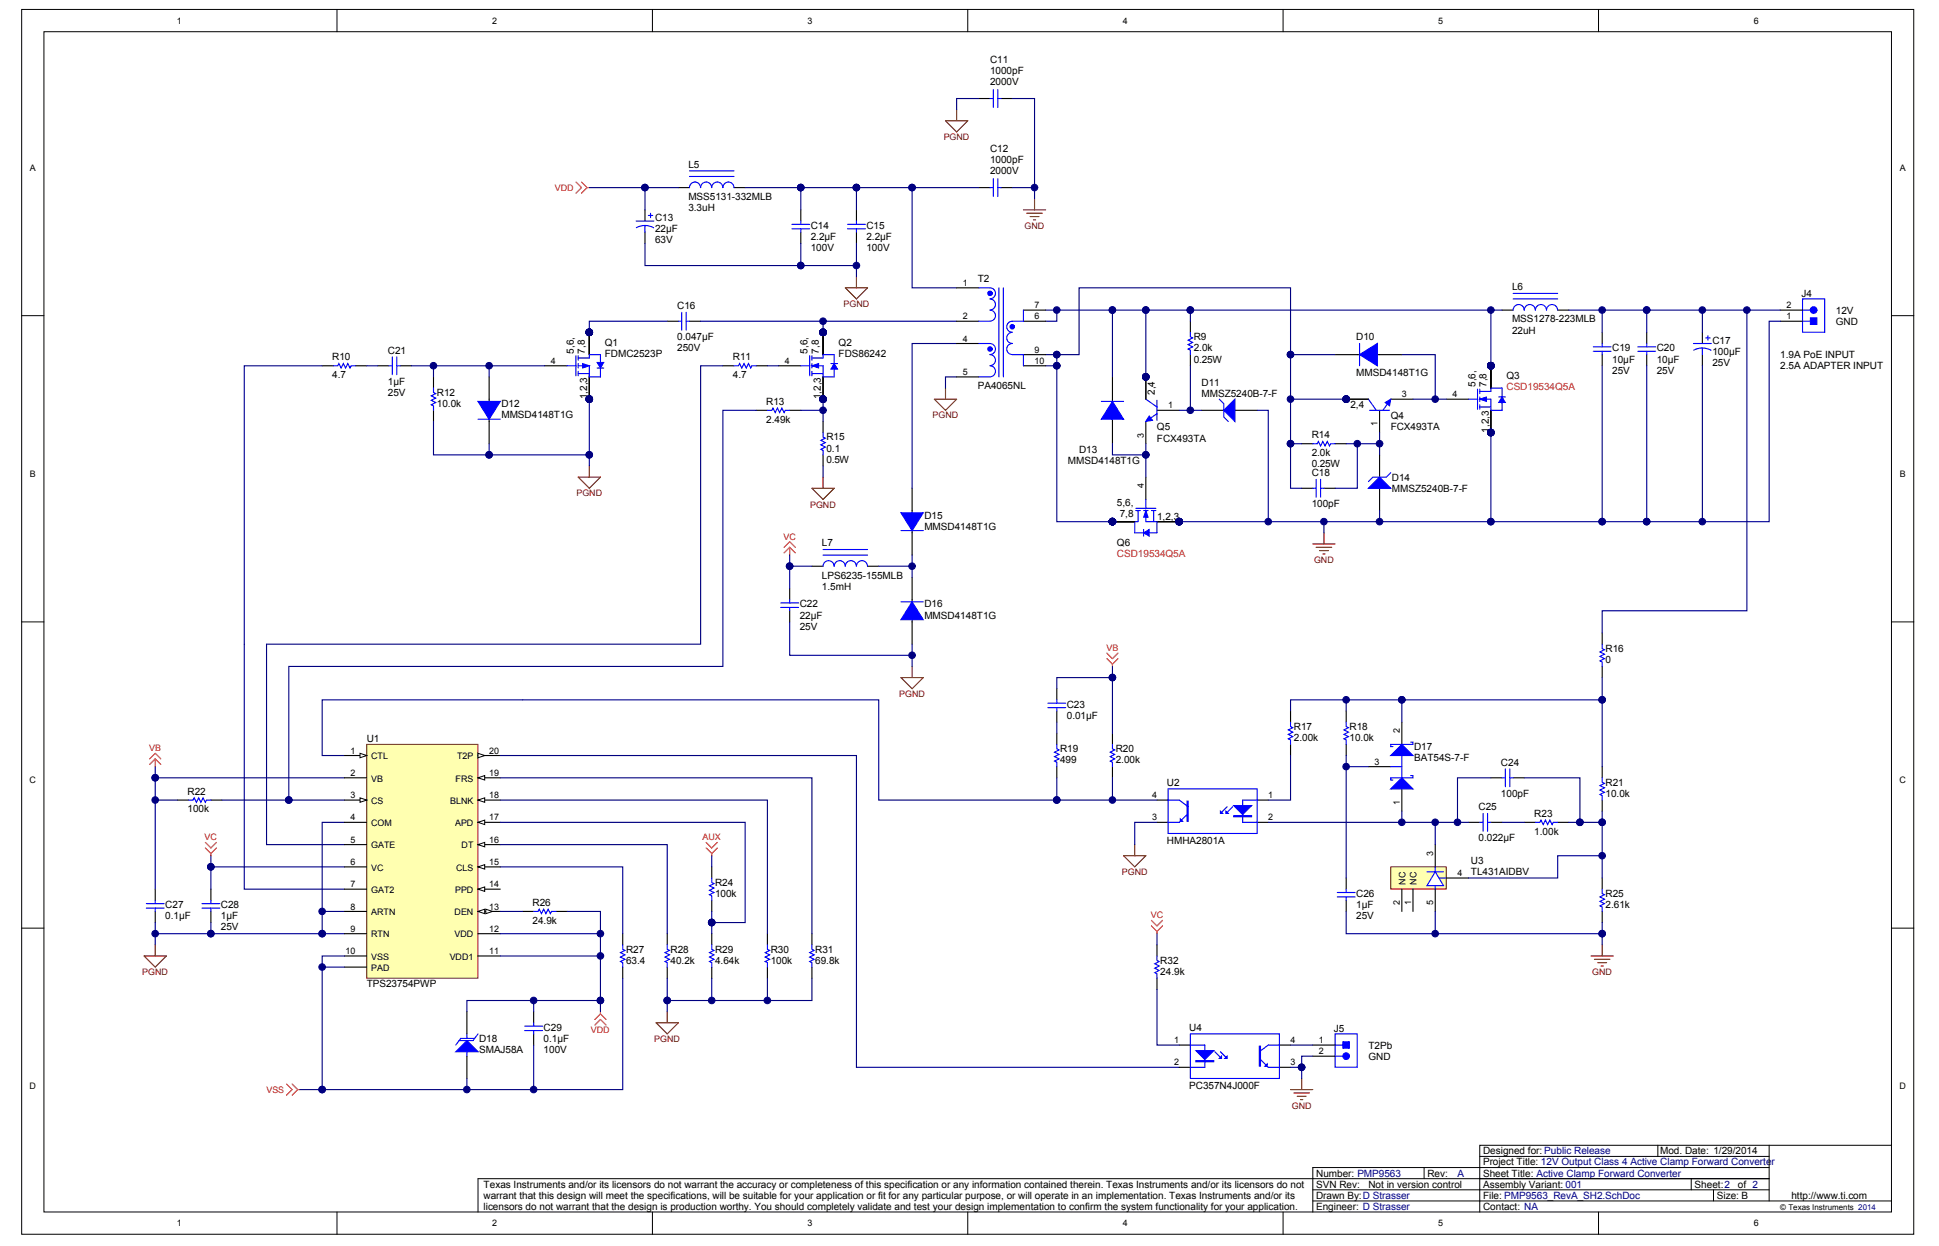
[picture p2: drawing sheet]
<svg xmlns="http://www.w3.org/2000/svg" width="422mm" height="271mm" viewBox="0 0 422 271" stroke-linecap="round" stroke-linejoin="round" font-family="sans-serif">
<defs><g id="words">
<g font-size="2.2">
<text x="215.4" y="16.1">1000pF</text>
<text x="215.4" y="13.7">C11</text>
<text x="215.4" y="18.5">2000V</text>
<text x="215.4" y="35.5">1000pF</text>
<text x="215.4" y="33.1">C12</text>
<text x="149.8" y="36.5">L5</text>
<text x="215.4" y="37.9">2000V</text>
<text x="149.8" y="45.9">3.3uH</text>
<text x="149.8" y="43.5">MSS5131-332MLB</text>
<text x="142.5" y="50.5">22µF</text>
<text x="142.5" y="52.9">63V</text>
<text x="142.5" y="48.1">C13</text>
<text x="176.4" y="52.2">2.2µF</text>
<text x="176.4" y="49.8">C14</text>
<text x="188.5" y="52.2">2.2µF</text>
<text x="188.5" y="49.8">C15</text>
<text x="176.4" y="54.6">100V</text>
<text x="188.5" y="54.6">100V</text>
<text x="212.8" y="61.4">T2</text>
<text x="329" y="63.1">L6</text>
<text x="392" y="64.6">J4</text>
<text x="147.4" y="67.2">C16</text>
<text x="329" y="70.1">MSS1278-223MLB</text>
<text x="399.5" y="70.6">GND</text>
<text x="399.5" y="68.2">12V</text>
<text x="84.4" y="76.9">C21</text>
<text x="124.9" y="76.9" transform="rotate(-90 124.9 76.9)">5,6,</text>
<text x="127.3" y="76.9" transform="rotate(-90 127.3 76.9)">7,8</text>
<text x="131.6" y="75.2">Q1</text>
<text x="131.6" y="77.6">FDMC2523P</text>
<text x="147.4" y="74">0.047µF</text>
<text x="147.4" y="76.4">250V</text>
<text x="175.7" y="76.9" transform="rotate(-90 175.7 76.9)">5,6,</text>
<text x="178.2" y="76.9" transform="rotate(-90 178.2 76.9)">7,8</text>
<text x="182.5" y="75.2">Q2</text>
<text x="182.5" y="77.6">FDS86242</text>
<text x="259.7" y="76.4">2.0k</text>
<text x="259.7" y="74">R9</text>
<text x="295.1" y="74">D10</text>
<text x="329" y="72.5">22uH</text>
<text x="350.8" y="76.4">C19</text>
<text x="360.5" y="76.4">C20</text>
<text x="372.6" y="77.1">100µF</text>
<text x="372.6" y="74.7">C17</text>
<text x="387.4" y="77.9">1.9A PoE INPUT</text>
<text x="72.3" y="82.2">4.7</text>
<text x="72.3" y="78.4">R10</text>
<text x="84.4" y="83.7">1µF</text>
<text x="159.5" y="82.2">4.7</text>
<text x="159.5" y="78.4">R11</text>
<text x="259.7" y="78.8">0.25W</text>
<text x="261.4" y="83.9">D11</text>
<text x="295.1" y="81.8">MMSD4148T1G</text>
<text x="327.8" y="82.5">Q3</text>
<text x="350.8" y="78.8">10µF</text>
<text x="350.8" y="81.3">25V</text>
<text x="360.5" y="78.8">10µF</text>
<text x="360.5" y="81.3">25V</text>
<text x="372.6" y="79.6">25V</text>
<text x="387.4" y="80.3">2.5A ADAPTER INPUT</text>
<text x="84.4" y="86.1">25V</text>
<text x="95.1" y="88.5">10.0k</text>
<text x="95.1" y="86.1">R12</text>
<text x="109.1" y="88.5">D12</text>
<text x="127.8" y="86.8" transform="rotate(-90 127.8 86.8)">1,2,3</text>
<text x="166.7" y="88">R13</text>
<text x="178.6" y="86.8" transform="rotate(-90 178.6 86.8)">1,2,3</text>
<text x="212.8" y="84.6">PA4065NL</text>
<text x="251.3" y="85.9" transform="rotate(-90 251.3 85.9)">2,4</text>
<text x="261.4" y="86.3">MMSZ5240B-7-F</text>
<text x="293.9" y="88.8">2,4</text>
<text x="321" y="84.1" transform="rotate(-90 321 84.1)">5,6,</text>
<text x="323.5" y="84.1" transform="rotate(-90 323.5 84.1)">7,8</text>
<text x="109.1" y="90.9">MMSD4148T1G</text>
<text x="166.7" y="91.9">2.49k</text>
<text x="179.8" y="95.8">R15</text>
<text x="251.8" y="93.6">Q5</text>
<text x="285.4" y="95.3">R14</text>
<text x="302.6" y="91.2">Q4</text>
<text x="302.6" y="93.6">FCX493TA</text>
<text x="324" y="94.1" transform="rotate(-90 324 94.1)">1,2,3</text>
<text x="179.8" y="98.2">0.1</text>
<text x="179.8" y="100.6">0.5W</text>
<text x="232.4" y="100.9">MMSD4148T1G</text>
<text x="234.8" y="98.4">D13</text>
<text x="251.8" y="96">FCX493TA</text>
<text x="285.4" y="99.2">2.0k</text>
<text x="285.4" y="101.6">0.25W</text>
<text x="285.4" y="103.5">C18</text>
<text x="302.9" y="104.5">D14</text>
<text x="302.9" y="106.9">MMSZ5240B-7-F</text>
<text x="201.1" y="112.7">D15</text>
<text x="243" y="110.1">5,6,</text>
<text x="243.7" y="112.5">7,8</text>
<text x="251.8" y="113">1,2,3</text>
<text x="285.4" y="110.3">100pF</text>
<text x="178.9" y="118.8">L7</text>
<text x="201.1" y="115.2">MMSD4148T1G</text>
<text x="243" y="118.8">Q6</text>
<text x="178.9" y="125.8">LPS6235-155MLB</text>
<text x="178.9" y="128.2">1.5mH</text>
<text x="174" y="134.5">22µF</text>
<text x="174" y="137">25V</text>
<text x="174" y="132.1">C22</text>
<text x="201.1" y="132.1">D16</text>
<text x="201.1" y="134.5">MMSD4148T1G</text>
<text x="349.4" y="141.8">R16</text>
<text x="349.4" y="144.2">0</text>
<text x="232.1" y="153.9">C23</text>
<text x="79.8" y="161.4">U1</text>
<text x="232.1" y="156.3">0.01µF</text>
<text x="281.5" y="161.2">2.00k</text>
<text x="281.5" y="158.7">R17</text>
<text x="293.7" y="161.2">10.0k</text>
<text x="293.7" y="158.7">R18</text>
<text x="230.7" y="166">499</text>
<text x="230.7" y="163.6">R19</text>
<text x="242.8" y="166">2.00k</text>
<text x="242.8" y="163.6">R20</text>
<text x="307.7" y="163.1">D17</text>
<text x="307.7" y="165.5">BAT54S-7-F</text>
<text x="326.6" y="166.5">C24</text>
<text x="40.8" y="172.8">R22</text>
<text x="253.9" y="170.8">U2</text>
<text x="326.6" y="173.3">100pF</text>
<text x="349.4" y="173.3">10.0k</text>
<text x="349.4" y="170.8">R21</text>
<text x="40.8" y="176.7">100k</text>
<text x="321.7" y="176.2">C25</text>
<text x="333.9" y="177.6">R23</text>
<text x="253.9" y="183.4">HMHA2801A</text>
<text x="321.7" y="182.9">0.022µF</text>
<text x="333.9" y="181.5">1.00k</text>
<text x="320" y="187.8">U3</text>
<text x="320" y="190.2">TL431AIDBV</text>
<text x="36" y="197.5">C27</text>
<text x="48.1" y="197.5">C28</text>
<text x="115.9" y="197">R26</text>
<text x="155.6" y="195.1">100k</text>
<text x="155.6" y="192.6">R24</text>
<text x="295.1" y="197.5">1µF</text>
<text x="295.1" y="195.1">C26</text>
<text x="349.4" y="197.5">2.61k</text>
<text x="349.4" y="195.1">R25</text>
<text x="36" y="199.9">0.1µF</text>
<text x="48.1" y="199.9">1µF</text>
<text x="48.1" y="202.3">25V</text>
<text x="115.9" y="200.9">24.9k</text>
<text x="295.1" y="199.9">25V</text>
<text x="136.2" y="209.6">63.4</text>
<text x="136.2" y="207.2">R27</text>
<text x="145.9" y="209.6">40.2k</text>
<text x="145.9" y="207.2">R28</text>
<text x="155.6" y="209.6">4.64k</text>
<text x="155.6" y="207.2">R29</text>
<text x="167.7" y="209.6">100k</text>
<text x="167.7" y="207.2">R30</text>
<text x="177.4" y="209.6">69.8k</text>
<text x="177.4" y="207.2">R31</text>
<text x="252.5" y="209.6">R32</text>
<text x="79.8" y="214.7">TPS23754PWP</text>
<text x="252.5" y="212">24.9k</text>
<text x="104.3" y="226.5">D18</text>
<text x="118.3" y="226.5">0.1µF</text>
<text x="118.3" y="224.1">C29</text>
<text x="258.8" y="224.1">U4</text>
<text x="290.3" y="224.4">J5</text>
<text x="297.8" y="228">T2Pb</text>
<text x="104.3" y="229">SMAJ58A</text>
<text x="118.3" y="229">100V</text>
<text x="297.8" y="230.4">GND</text>
<text x="258.8" y="236.7">PC357N4J000F</text>
<text x="322.7" y="251">Designed for: Public Release</text>
<text x="361.2" y="251">Mod. Date: 1/29/2014</text>
<text x="286.4" y="255.8">Number: PMP9563</text>
<text x="310.6" y="255.8">Rev:</text>
<text x="322.7" y="255.8">Sheet Title: Active Clamp Forward Converter</text>
<text x="322.7" y="253.4">Project Title: 12V Output Class 4 Active Clamp Forward Converter</text>
<text x="105.2" y="258.3">Texas Instruments and/or its licensors do not warrant the accuracy or completeness of this specification or any information contained therein. Texas Instruments and/or its licensors do not</text>
<text x="105.2" y="260.7">warrant that this design will meet the specifications, will be suitable for your application or fit for any particular purpose, or will operate in an implementation. Texas Instruments and/or its</text>
<text x="105.2" y="263.1">licensors do not warrant that the design is production worthy. You should completely validate and test your design implementation to confirm the system functionality for your application.</text>
<text x="286.4" y="260.7">Drawn By:D Strasser</text>
<text x="286.4" y="263.1">Engineer: D Strasser</text>
<text x="286.4" y="258.3">SVN Rev:</text>
<text x="297.8" y="258.3">Not in version control</text>
<text x="322.7" y="260.7">File: PMP9563_RevA_SH2.SchDoc</text>
<text x="322.7" y="263.1">Contact: NA</text>
<text x="322.7" y="258.3">Assembly Variant: 001</text>
<text x="368.7" y="258.3">Sheet:2</text>
<text x="373.6" y="260.7">Size: B</text>
<text x="378.2" y="258.3">of 2</text>
<text x="389.8" y="260.7">http://www.ti.com</text>
</g>
<g font-size="2.2" fill="#ee0e22">
<text x="327.8" y="84.9">CSD19534Q5A</text>
<text x="243" y="121.2">CSD19534Q5A</text>
</g>
<text font-size="2.2" fill="#000080" x="317.2" y="255.8">A</text>
<g font-size="1.9">
<text x="38.5" y="5.1">1</text>
<text x="107.1" y="5.1">2</text>
<text x="175.7" y="5.1">3</text>
<text x="244.4" y="5.1">4</text>
<text x="313" y="5.1">5</text>
<text x="381.6" y="5.1">6</text>
<text x="6.5" y="37.1">A</text>
<text x="413.4" y="37.1">A</text>
<text x="209.5" y="62.2">1</text>
<text x="209.5" y="69.4">2</text>
<text x="225.1" y="69.4">6</text>
<text x="225.1" y="67">7</text>
<text x="388.7" y="69.4">1</text>
<text x="388.7" y="67">2</text>
<text x="209.5" y="74.3">4</text>
<text x="225.1" y="76.7">9</text>
<text x="119.9" y="79.1">4</text>
<text x="170.8" y="79.1">4</text>
<text x="209.5" y="81.5">5</text>
<text x="225.1" y="79.1">10</text>
<text x="254.2" y="88.8">1</text>
<text x="305" y="86.4">3</text>
<text x="316.1" y="86.4">4</text>
<text x="248.9" y="95.1" transform="rotate(-90 248.9 95.1)">3</text>
<text x="299.8" y="92.7" transform="rotate(-90 299.8 92.7)">1</text>
<text x="6.5" y="103.7">B</text>
<text x="248.9" y="106.2" transform="rotate(-90 248.9 106.2)">4</text>
<text x="413.4" y="103.7">B</text>
<text x="304.6" y="159.4" transform="rotate(-90 304.6 159.4)">2</text>
<text x="76.3" y="163.9">1</text>
<text x="80.8" y="165.1">CTL</text>
<text x="99.5" y="165.1">T2P</text>
<text x="106.4" y="163.9">20</text>
<text x="299.1" y="166.3">3</text>
<text x="6.4" y="170.3">C</text>
<text x="76.3" y="168.7">2</text>
<text x="76.3" y="173.6">3</text>
<text x="80.8" y="169.9">VB</text>
<text x="99.1" y="169.9">FRS</text>
<text x="106.4" y="173.6">18</text>
<text x="106.4" y="168.7">19</text>
<text x="250.7" y="173.6">4</text>
<text x="276" y="173.6">1</text>
<text x="413.3" y="170.3">C</text>
<text x="76.3" y="178.4">4</text>
<text x="80.8" y="174.8">CS</text>
<text x="80.8" y="179.6">COM</text>
<text x="98" y="174.8">BLNK</text>
<text x="99" y="179.6">APD</text>
<text x="106.4" y="178.4">17</text>
<text x="250.7" y="178.4">3</text>
<text x="276" y="178.4">2</text>
<text x="304.6" y="175" transform="rotate(-90 304.6 175)">1</text>
<text x="76.3" y="183.2">5</text>
<text x="80.8" y="184.4">GATE</text>
<text x="100.5" y="184.4">DT</text>
<text x="106.4" y="183.2">16</text>
<text x="76.3" y="188.1">6</text>
<text x="80.8" y="189.3">VC</text>
<text x="99.2" y="189.3">CLS</text>
<text x="106.4" y="188.1">15</text>
<text x="311.9" y="186.1" transform="rotate(-90 311.9 186.1)">3</text>
<text x="317.2" y="190.5">4</text>
<text x="76.3" y="192.9">7</text>
<text x="76.3" y="197.8">8</text>
<text x="80.8" y="194.1">GAT2</text>
<text x="99" y="194.1">PPD</text>
<text x="106.4" y="197.8">13</text>
<text x="106.4" y="192.9">14</text>
<text x="304.6" y="196.8" transform="rotate(-90 304.6 196.8)">2</text>
<text x="305.8" y="192.4" transform="rotate(-90 305.8 192.4)">NC</text>
<text x="307" y="196.8" transform="rotate(-90 307 196.8)">1</text>
<text x="308.3" y="192.4" transform="rotate(-90 308.3 192.4)">NC</text>
<text x="311.9" y="196.8" transform="rotate(-90 311.9 196.8)">5</text>
<text x="76.3" y="202.6">9</text>
<text x="80.8" y="199">ARTN</text>
<text x="80.8" y="203.8">RTN</text>
<text x="98.9" y="203.8">VDD</text>
<text x="98.9" y="199">DEN</text>
<text x="106.4" y="202.6">12</text>
<text x="75.2" y="207.5">10</text>
<text x="80.8" y="208.7">VSS</text>
<text x="97.9" y="208.7">VDD1</text>
<text x="106.4" y="207.5">11</text>
<text x="80.8" y="211.1">PAD</text>
<text x="255.5" y="226.8">1</text>
<text x="280.8" y="226.8">4</text>
<text x="287" y="226.8">1</text>
<text x="255.5" y="231.7">2</text>
<text x="280.8" y="231.7">3</text>
<text x="287" y="229.3">2</text>
<text x="6.4" y="236.9">D</text>
<text x="413.3" y="236.9">D</text>
<text x="38.5" y="266.6">1</text>
<text x="107.1" y="266.6">2</text>
<text x="175.7" y="266.6">3</text>
<text x="244.4" y="266.6">4</text>
<text x="313" y="266.6">5</text>
<text x="381.6" y="266.6">6</text>
</g>
<g font-size="1.9" fill="#800000">
<text x="205.3" y="30.5">PGND</text>
<text x="222.9" y="49.8">GND</text>
<text x="183.5" y="66.8">PGND</text>
<text x="202.9" y="91">PGND</text>
<text x="125.4" y="107.9">PGND</text>
<text x="176.3" y="110.4">PGND</text>
<text x="285.9" y="122.5">GND</text>
<text x="195.7" y="151.5">PGND</text>
<text x="244.1" y="190.3">PGND</text>
<text x="31" y="212.1">PGND</text>
<text x="346.5" y="212.1">GND</text>
<text x="142.4" y="226.6">PGND</text>
<text x="281.1" y="241.1">GND</text>
</g>
<g font-size="1.9" fill="#f00">
<text x="120.7" y="41.6">VDD</text>
<text x="170.5" y="117.4">VC</text>
<text x="240.8" y="141.6">VB</text>
<text x="32.5" y="163.4">VB</text>
<text x="44.5" y="182.8">VC</text>
<text x="152.9" y="182.8">AUX</text>
<text x="250.4" y="199.7">VC</text>
<text x="128.6" y="224.7">VDD</text>
<text x="58" y="237.7">VSS</text>
</g>
<text font-size="1.7" x="387.4" y="263.2">© Texas Instruments 2014</text>
</g></defs>
<g fill="#fff" stroke="#000" stroke-width=".22">
<path d="M4.7 2.1h411.7v266.3h-411.7z"/>
<path d="M9.6 6.9h402v256.6h-402z"/>
</g>
<g fill="none" stroke="#000" stroke-width=".22">
<path d="M73.3 2.1v4.8M142 2.1v4.8M210.6 2.1v4.8M279.2 2.1v4.8M347.8 2.1v4.8M4.7 68.6h4.9M411.6 68.6h4.8M4.7 135.2h4.9M411.6 135.2h4.8M4.7 201.8h4.9M411.6 201.8h4.8M285.7 258.7h99.3"/>
<path d="M309.9 253.9v2.4M322 251.5h63M360.7 249v2.5M368 256.3v2.4M372.9 258.7v2.4M385 256.3h-281v7.3M385 253.9h-99.3v9.7M385 249v12.1M411.6 249h-89.6v14.6M73.3 263.6v4.8M142 263.6v4.8M210.6 263.6v4.8"/>
<path d="M279.2 263.6v4.8M285.7 261.1h125.9M347.8 263.6v4.8"/>
</g>
<g fill="none" stroke="#000" stroke-width=".24">
<path d="M140.3 45.6v2.5M140.3 50.5v2.4M147.6 40.8h2.4M159.7 40.8h2.4M174.3 45.6v2.5M174.3 50.5v2.4M186.4 45.6v2.5M186.4 50.5v2.4M70.1 79.5h2.4M77.4 79.5h2.4M82.2 79.5h2.4M87.1 79.5h2.4"/>
<path d="M118.5 79.5h4.9M128.2 72.3v4.8M145.2 69.9h2.4M150 69.9h2.5M157.3 79.5h2.4M164.6 79.5h2.4M169.4 79.5h4.9M179.1 72.3v4.8M259 69.9v2.4M259 77.1v2.4M290.5 77.1h14.5M324.4 79.5v4.9"/>
<path d="M326.8 67.4h2.5M338.9 67.4h2.5M348.6 72.3v2.4M348.6 77.1v2.4M358.3 72.3v2.4M358.3 77.1v2.4M94.3 82v2.4M94.3 89.2v2.4M106.4 82v14.5M128.2 82v4.8M164.6 89.2h2.4M171.8 89.2h2.5"/>
<path d="M179.1 82v4.8M179.1 91.6v2.5M179.1 98.9v2.4M242.1 82v14.5M249.3 82v4.8M249.3 91.6v4.9M251.8 89.2h4.8M261.4 89.2h4.9M268.7 89.2h4.9M283.2 96.5h2.5M290.5 96.5h2.4M292.9 86.8h4.9"/>
<path d="M300.2 89.2v4.9M300.2 98.9v4.9M302.6 86.8h4.9M314.7 86.8h4.9M324.4 89.2v4.9M198.5 106.2v14.5M242.1 113.4h4.8M249.3 103.8v4.8M251.8 113.4h4.8M283.2 106.2h2.5M288.1 106.2h2.4M300.2 106.2v4.8"/>
<path d="M171.8 128v2.4M171.8 132.8v2.4M176.7 123.1h2.4M188.8 123.1h2.4M198.5 125.5v14.6M348.6 137.6v2.5M230 149.8v2.4M230 154.6v2.4M230 159.4v2.5M242.1 159.4v2.5M280.8 154.6v2.4M292.9 154.6v2.4"/>
<path d="M305 157v4.9M348.6 144.9v2.4M230 166.7v2.4M242.1 166.7v2.4M251.8 174h2.4M251.8 178.8h2.4M273.6 174h2.4M273.6 178.8h2.4M280.8 161.9v2.4M292.9 161.9v2.4M297.8 166.7h4.8M305 171.5v4.9"/>
<path d="M319.6 178.8h2.4M324.4 178.8h2.4M324.4 169.1h2.4M329.3 169.1h2.4M331.7 178.8h2.4M338.9 178.8h2.5M348.6 166.7v2.4M348.6 174v2.4M33.8 193.3v2.5M33.8 198.2v2.4M45.9 193.3v2.5M45.9 198.2v2.4"/>
<path d="M113.7 198.2h2.4M121 198.2h2.4M154.9 188.5v2.4M154.9 195.8v2.4M292.9 190.9v2.4M292.9 195.8v2.4M348.6 190.9v2.4M348.6 198.2v2.4M135.5 203v2.4M135.5 210.3v2.4M145.2 203v2.4M145.2 210.3v2.4"/>
<path d="M154.9 203v2.4M154.9 210.3v2.4M167 203v2.4M167 210.3v2.4M176.7 203v2.4M176.7 210.3v2.4M251.8 205.4v2.5M251.8 212.7v2.4"/>
</g>
<g fill="#000080" stroke="#000080" stroke-width=".22">
<circle cx="179.1" cy="72.3" r=".71"/>
<circle cx="179.1" cy="86.8" r=".71"/>
<circle cx="128.2" cy="72.3" r=".71"/>
<circle cx="128.2" cy="86.8" r=".71"/>
<circle cx="249.3" cy="81.9" r=".71"/>
<circle cx="292.9" cy="86.8" r=".71"/>
<circle cx="242.1" cy="113.4" r=".71"/>
<circle cx="256.6" cy="113.4" r=".71"/>
<circle cx="324.4" cy="79.5" r=".71"/>
<circle cx="324.4" cy="94.1" r=".71"/>
<circle cx="249.3" cy="98.9" r=".71"/>
<circle cx="259" cy="89.2" r=".71"/>
<circle cx="249.3" cy="67.4" r=".71"/>
<circle cx="259" cy="67.4" r=".71"/>
<circle cx="242.1" cy="67.4" r=".71"/>
<circle cx="300.2" cy="96.5" r=".71"/>
<circle cx="312.3" cy="86.8" r=".71"/>
<circle cx="280.8" cy="96.5" r=".71"/>
<circle cx="280.8" cy="77.1" r=".71"/>
<circle cx="280.8" cy="86.8" r=".71"/>
<circle cx="324.4" cy="67.4" r=".71"/>
<circle cx="358.3" cy="67.4" r=".71"/>
<circle cx="348.6" cy="67.4" r=".71"/>
<circle cx="324.4" cy="113.4" r=".71"/>
<circle cx="300.2" cy="113.4" r=".71"/>
<circle cx="276" cy="113.4" r=".71"/>
<circle cx="348.6" cy="113.4" r=".71"/>
<circle cx="358.3" cy="113.4" r=".71"/>
<circle cx="288.1" cy="113.4" r=".71"/>
<circle cx="198.5" cy="123.1" r=".71"/>
<circle cx="171.8" cy="123.1" r=".71"/>
<circle cx="198.5" cy="142.5" r=".71"/>
<circle cx="186.4" cy="40.8" r=".71"/>
<circle cx="174.2" cy="40.8" r=".71"/>
<circle cx="174.2" cy="57.7" r=".71"/>
<circle cx="186.4" cy="57.7" r=".71"/>
<circle cx="140.3" cy="40.8" r=".71"/>
<circle cx="94.3" cy="79.5" r=".71"/>
<circle cx="106.4" cy="79.5" r=".71"/>
<circle cx="106.4" cy="98.9" r=".71"/>
<circle cx="128.2" cy="98.9" r=".71"/>
<circle cx="154.9" cy="200.6" r=".71"/>
<circle cx="145.2" cy="217.5" r=".71"/>
<circle cx="154.9" cy="217.5" r=".71"/>
<circle cx="167" cy="217.5" r=".71"/>
<circle cx="70.1" cy="203" r=".71"/>
<circle cx="70.1" cy="198.2" r=".71"/>
<circle cx="62.8" cy="174" r=".71"/>
<circle cx="45.9" cy="188.5" r=".71"/>
<circle cx="33.8" cy="169.1" r=".71"/>
<circle cx="33.8" cy="203" r=".71"/>
<circle cx="45.9" cy="203" r=".71"/>
<circle cx="292.9" cy="166.7" r=".71"/>
<circle cx="305" cy="178.8" r=".71"/>
<circle cx="305" cy="152.2" r=".71"/>
<circle cx="292.9" cy="152.2" r=".71"/>
<circle cx="317.1" cy="178.8" r=".71"/>
<circle cx="343.8" cy="178.8" r=".71"/>
<circle cx="348.6" cy="178.8" r=".71"/>
<circle cx="348.6" cy="152.2" r=".71"/>
<circle cx="348.6" cy="203" r=".71"/>
<circle cx="229.9" cy="174" r=".71"/>
<circle cx="242.1" cy="174" r=".71"/>
<circle cx="242.1" cy="147.3" r=".71"/>
<circle cx="179.1" cy="89.2" r=".71"/>
</g>
<g fill="none" stroke="#00f" stroke-width=".24">
<path d="M150 38.4h9.7M150 37.2h9.7M138.4 48.1h3.9M140.3 49l.8 .1 1.1 .4M140.3 49l-.7 .1-1.1 .4M140.3 49v1.5M141.1 46.8h.9M141.6 46.4v.9M152.4 40.8a1.2 1.2 0 0 0-1.2-1.2 1.2 1.2 0 0 0-1.2 1.2M157.3 40.8a1.21 1.21 0 0 0-1.2-1.2 1.21 1.21 0 0 0-1.2 1.2 1.2 1.2 0 0 0-1.2-1.2 1.2 1.2 0 0 0-1.2 1.2M159.7 40.8a1.2 1.2 0 0 0-1.2-1.2 1.2 1.2 0 0 0-1.2 1.2M172.3 48.8h3.9"/>
<path d="M172.3 49.8h3.9M174.3 48.1v.7M174.3 49.8v.7M184.4 48.8h3.9M184.4 49.8h3.9M186.4 48.1v.7M186.4 49.8v.7M72.5 79.5h1l.2-.4 .5 .9 .5-.9 .5 .9 .5-.9 .5 .9 .2-.5h1M84.6 79.5h.8M85.4 77.6v3.9M86.3 79.5h.8M86.3 77.6v3.9"/>
<path d="M123.4 79.5h1.9M125.3 77.4v4.3M125.8 77.8h2.4v-.7h2.5v1.7M125.8 79.5h2.4v2.5h2.5v-2M125.8 77.4v.9M125.8 79.1v.9M147.6 69.9h.7M148.3 67.9v3.9M149.3 67.9v3.9M149.3 69.9h.7M159.7 79.5h1l.2-.4 .5 .9 .5-.9 .5 .9 .5-.9 .5 .9 .2-.5h1M174.3 79.5h1.9"/>
<path d="M176.2 77.4v4.3M176.7 77.8h2.4v-.7h2.4v2M176.7 79.5h2.4v2.5h2.4v-1.7M176.7 77.4v.9M176.7 79.1v.9M180.8 79.1h1.4M259 72.3v.9l.5 .3-1 .5 1 .5-1 .4 1 .5-1 .5 .5 .2v1M295.8 74.7v4.8M329.3 65h9.6M329.3 63.8h9.6M334.1 67.4a1.21 1.21 0 0 0-1.2-1.2 1.21 1.21 0 0 0-1.2 1.2 1.2 1.2 0 0 0-1.2-1.2 1.2 1.2 0 0 0-1.2 1.2M338.9 67.4a1.21 1.21 0 0 0-1.2-1.2 1.21 1.21 0 0 0-1.2 1.2 1.2 1.2 0 0 0-1.2-1.2 1.2 1.2 0 0 0-1.2 1.2"/>
<path d="M346.7 75.4h3.9M346.7 76.4h3.9M348.6 74.7v.7M348.6 76.4v.7M356.4 75.4h3.9M356.4 76.4h3.9M358.3 74.7v.7M358.3 76.4v.7M94.3 84.4v.9l.5 .3-1 .5 1 .5-1 .4 1 .5-1 .5 .5 .3v.9M104 91.2h4.9M125.8 81.2h2.4M125.8 80.7v1"/>
<path d="M129.9 80h1.5M167 89.2h1l.2-.5 .5 1 .5-1 .5 1 .4-1 .5 1 .3-.5h.9M176.7 81.2h2.4M176.7 80.7v1M179.1 94.1v.9l.5 .3-1 .5 1 .4-1 .5 1 .5-1 .5 .5 .2v1M239.6 87.3h4.9M249.3 86.8l2.5 1.7M251.8 89.9l-2.5 1.7M251.8 87v4.4M265.3 86.8l1 1v2.9l1 .9M285.7 96.5h.9l.3-.5 .5 1 .4-1 .5 1 .5-1 .5 1 .2-.5h1M297.8 86.8l1.7 2.4"/>
<path d="M298 89.2h4.4M302.6 86.8l-1.7 2.4M319.6 86.8h1.9M321.5 84.6v4.4M322 86.8h2.4v2.4h2.4v-1.7M322 85.1h2.4v-.7h2.4v1.9M322 88.5h2.4M322 84.6v1M322 86.3v1M322 88v1M326.1 86.3h1.5M179.1 119.5h9.7"/>
<path d="M196.1 115.4h4.8M247.2 110.5h4.3M247.2 111h.9M247.6 111v2.4h-.7v2.5h1.9M248.8 111h1M248.8 115.1v1.5M249.3 111v2.4h2.5v2.5h-1.7M249.3 108.6v1.9M250.5 111h1M251 111v2.4M285.7 106.2h.7M286.4 104.2v3.9"/>
<path d="M287.4 106.2h.7M287.4 104.2v3.9M302.6 102.8l-1 1h-2.9l-.9 .9M169.9 131.1h3.9M169.9 132.1h3.9M171.8 130.4v.7M171.8 132.1v.7M179.1 120.7h9.7M181.5 123.1a1.2 1.2 0 0 0-1.2-1.2 1.2 1.2 0 0 0-1.2 1.2M186.3 123.1a1.21 1.21 0 0 0-1.2-1.2 1.21 1.21 0 0 0-1.2 1.2 1.2 1.2 0 0 0-1.2-1.2 1.2 1.2 0 0 0-1.2 1.2M188.8 123.1a1.2 1.2 0 0 0-1.2-1.2 1.2 1.2 0 0 0-1.2 1.2M196.1 130.9h4.8"/>
<path d="M228 152.9h3.9M228 153.9h3.9M230 152.2v.7M230 153.9v.7M280.8 157v1l.5 .2-1 .5 1 .5-1 .5 1 .5-1 .5 .5 .2v1M292.9 157v1l.5 .2-1 .5 1 .5-1 .5 1 .5-1 .5 .5 .2v1M348.6 140.1v.9l.5 .3-1 .5 1 .5-1 .4 1 .5-1 .5 .5 .2v1M230 161.9v.9l.4 .3-.9 .5 .9 .4-.9 .5 .9 .5-.9 .5 .5 .2v1M242.1 161.9v.9l.5 .3-1 .5 1 .4-1 .5 1 .5-1 .5 .5 .2v1M254.2 174h2.4l1.9 1.4M254.2 171.5h19.4v9.7h-19.4zM258.3 177.1l-1.7 1.7h-2.4"/>
<path d="M267 175.4l-1.4 1.5M268.2 175.4l-1.4 1.5M273.6 174h-3.2v4.8h3.2M302.6 166.7h2.4M305 164.3v4.8M307 168.6h.5v.5h-4.9v.5h.5M307 161.4h.5v.5h-4.9v.4h.5M322 178.8h.7M322.7 176.9v3.9M323.7 178.8h.7M323.7 176.9v3.9M326.8 169.1h.8"/>
<path d="M327.6 167.2v3.9M328.5 169.1h.8M328.5 167.2v3.9M334.1 178.8h1l.2-.5 .5 1 .5-1 .5 1 .5-1 .4 1 .3-.5h.9M348.6 169.1v1l.5 .2-1 .5 1 .5-1 .5 1 .5-1 .5 .5 .2v1M31.8 196.5h3.9M31.8 197.5h3.9M33.8 195.8v.7M33.8 197.5v.7M44 196.5h3.8M44 197.5h3.8M45.9 195.8v.7"/>
<path d="M45.9 197.5v.7M116.1 198.2h1l.2-.5 .5 1 .5-1 .5 1 .5-1 .5 1 .2-.5h1M154.9 190.9v1l.5 .2-1 .5 1 .5-1 .5 1 .5-1 .5 .5 .2v1M291 194.1h3.9M291 195h3.9M292.9 193.3v.8M292.9 195v.8M348.6 193.3v1l.5 .3-1 .4 1 .5-1 .5 1 .5-1 .5 .5 .2v1M135.5 205.4v1l.5 .3-1 .4 1 .5-1 .5 1 .5-1 .5 .5 .2v1M145.2 205.4v1l.5 .3-1 .4 1 .5-1 .5 1 .5-1 .5 .5 .2v1M154.9 205.4v1l.5 .3-1 .4 1 .5-1 .5 1 .5-1 .5 .5 .2v1M167 205.4v1l.5 .3-1 .4 1 .5-1 .5 1 .5-1 .5 .5 .2v1"/>
<path d="M176.7 205.4v1l.5 .3-1 .4 1 .5-1 .5 1 .5-1 .5 .5 .2v1M251.8 207.9v.9l.4 .3-.9 .5 .9 .4-.9 .5 .9 .5-.9 .5 .5 .2v1"/>
</g>
<g fill="#00f" stroke="#00f" stroke-width=".22">
<path d="M176.7 79.5l1.4-.4v.9z"/>
<path d="M181.5 79.1l.7 1.2h-1.4z"/>
<path d="M126.8 79.1l1.4 .4-1.4 .5z"/>
<path d="M129.9 78.8h1.5l-.7 1.2z"/>
<path d="M250.1 90.4l.7 1-1.5 .2z"/>
<path d="M301.4 87.5l1.2-.7-.2 1.5z"/>
<path d="M249.3 111l.5 1.5h-1z"/>
<path d="M248.8 115.9l1.3-.8v1.5z"/>
<path d="M322 86.8l1.4-.5v1z"/>
<path d="M326.8 86.3l.8 1.2h-1.5z"/>
</g>
<g fill="#00f" stroke="#00f" stroke-width=".24">
<path d="M196.1 111.5h4.8l-2.4 3.9z"/>
<path d="M198.5 130.9l2.4 3.8h-4.8z"/>
<path d="M242.1 87.3l2.4 3.9h-4.9z"/>
<path d="M295.8 77.1l3.9-2.4v4.8z"/>
<path d="M266.3 89.2l2.4-2.4v4.8z"/>
<path d="M297.8 106.2l2.4-2.4 2.4 2.4z"/>
<path d="M104 87.3h4.9l-2.5 3.9z"/>
<path d="M268.5 175.2h3.8l-1.9 1.9z"/>
<path d="M265.6 176.4l.4 .5h-.4z"/>
<path d="M266.8 176.4l.5 .5h-.5z"/>
<path d="M256.8 178.1l.5 .5h-.5z"/>
<path d="M302.6 171.5l2.4-2.4 2.5 2.4z"/>
<path d="M302.6 164.3l2.4-2.4 2.5 2.4z"/>
<path d="M268.5 177.4h3.8v.2h-3.8z" fill-rule="evenodd"/>
<path d="M258.3 174.2h.2v4.4h-.2z" fill-rule="evenodd"/>
</g>
<g fill="none" stroke="#000080" stroke-width=".24">
<path d="M140.3 52.9v4.8h34M147.6 40.8h-7.3v4.8M174.3 52.9v4.8h12.1M174.3 40.8v4.8M186.4 40.8v4.8M186.4 52.9v7.3M70.1 79.5h-16.9v113.8h21.8M79.8 79.5h2.4M89.5 79.5h29M94.3 79.5v2.5M106.4 79.5v2.5M145.2 69.9h-17v2.4"/>
<path d="M157.3 79.5h-4.8v60.6h-94.5v43.6h17M167 79.5h2.4M249.3 67.4h-7.2v14.6M259 69.9v-2.5h-9.7v14.6M259 79.5v9.7M259 67.4h67.8M290.5 77.1h-9.7v19.4h2.4M305 77.1h7.3v9.7M324.4 67.4v12.1M341.4 67.4h16.9v4.9M348.6 79.5v33.9h-24.2M348.6 67.4v4.9"/>
<path d="M358.3 79.5v33.9h-9.7M94.3 91.6v7.3h12.1v-2.4M128.2 86.8v12.1h-21.8M128.2 98.9v2.4M164.6 89.2h-7.3v55.7h-94.5v29.1h12.2M174.3 89.2h4.8M179.1 86.8v4.8M242.1 96.5v2.4h7.2v-2.4M249.3 98.9v4.9M256.6 89.2h4.8M273.6 89.2h2.4v24.2M280.8 86.8h12.1"/>
<path d="M292.9 96.5h7.3M300.2 94.1v4.8M307.5 86.8h7.2M324.4 94.1v19.3h-67.8M179.1 101.3v2.5M288.1 113.4v2.5M300.2 111v2.4M171.8 135.2v7.3h26.7M171.8 120.7v2.4M176.7 123.1h-4.9v4.9M191.2 123.1h7.3M198.5 120.7v4.8"/>
<path d="M198.5 140.1v4.8M230 149.8v-2.5h12.1v12.1M230 157v2.4M242.1 144.9v2.4M280.8 154.6v-2.4h24.2v4.8M292.9 152.2v2.4M305 152.2h43.6v14.5M348.6 147.3v4.9M33.8 166.7v2.4M75 178.8h-4.9v24.2h4.9M75 164.3h-4.9v-12.1h121.1v21.8h38.8M75 169.1h-41.2v24.2"/>
<path d="M230 169.1v4.9h21.8M242.1 169.1v4.9M251.8 178.8h-4.9v4.9M276 178.8h43.6M280.8 164.3v9.7h-4.8M292.9 164.3v26.6M292.9 166.7h4.9M305 176.4v2.4M324.4 169.1h-7.3v9.7M326.8 178.8h4.9M331.7 169.1h12.1v9.7h-2.4M348.6 176.4v2.4h-4.8"/>
<path d="M348.6 178.8v12.1M45.9 186.1v2.4M70.1 198.2h4.9M75 188.5h-29.1v4.8M154.9 186.1v2.4M154.9 198.2v2.4M292.9 198.2v4.8h55.7v-2.4M33.8 200.6v4.8M45.9 200.6v2.4h-12.1M45.9 203h24.2M145.2 212.7v4.9h31.5v-4.9M145.2 217.6v2.4"/>
<path d="M154.9 212.7v4.9M167 212.7v4.9M251.8 203v2.4M348.6 203v2.4"/>
</g>
<g fill="none" stroke="#800000" stroke-width=".24">
<path d="M183.9 62.6h4.9l-2.4 2.4zM186.4 60.2v2.4M203.3 86.8h4.9l-2.5 2.4zM205.7 84.4v2.4M125.8 103.8h4.9l-2.5 2.4zM128.2 101.3v2.5M176.7 106.2h4.8l-2.4 2.4zM179.1 103.8v2.4M285.7 118.3h4.8M286.4 119h3.4M287.1 119.7h2M288.1 115.9v2.4"/>
<path d="M287.8 120.5h.5M196.1 147.3h4.8l-2.4 2.5zM198.5 144.9v2.4M244.5 186.1h4.8l-2.4 2.4zM246.9 183.7v2.4M31.4 207.9h4.8l-2.4 2.4zM33.8 205.4v2.5M145.2 220v2.4M346.2 207.9h4.9M346.9 208.6h3.4M347.7 209.3h1.9M348.4 210h.5"/>
<path d="M348.6 205.4v2.5M142.8 222.4h4.8l-2.4 2.4zM280.8 236.9h4.9M281.5 237.7h3.4M282.3 238.4h1.9M283 239.1h.5M283.2 234.5v2.4"/>
</g>
<g fill="none" stroke="#f00" stroke-width=".24">
<path d="M170.6 119l1.2-1.2 1.2 1.2M171.8 119l-1.2 1.2M171.8 119l1.2 1.2M171.8 119v1.7M240.9 142l1.2 1.2 1.2-1.2M240.9 143.2l1.2 1.2M242.1 144.4v.5M243.3 143.2l-1.2 1.2M32.6 165l1.2-1.2 1.2 1.2M33.8 165l-1.2 1.2M33.8 165l1.2 1.2M33.8 165v1.7"/>
<path d="M44.7 183.2l1.2 1.2 1.2-1.2M44.7 184.4l1.2 1.2M45.9 185.6v.5M47.1 184.4l-1.2 1.2M153.7 183.2l1.2 1.2 1.2-1.2M153.7 184.4l1.2 1.2M154.9 185.6v.5M156.1 184.4l-1.2 1.2M250.5 200.1l1.3 1.2 1.2-1.2M250.5 201.3l1.3 1.2M251.8 202.5v.5M253 201.3l-1.2 1.2"/>
</g>
<path d="M290.5 224.8h4.8v7.3h-4.8z" fill="#fff" stroke="#00f" stroke-width=".24"/>
<path d="M290.5 229.7h1.7M290.5 227.2h1.7" fill="none" stroke="#00f" stroke-width=".24"/>
<circle cx="292.9" cy="229.6" r=".71" fill="#00f" stroke="#00f" stroke-width=".24"/>
<path d="M285.7 227.2h4.8M285.7 229.7h4.8" fill="none" stroke="#000" stroke-width=".24"/>
<path d="M292.2 226.5h1.4v1.4h-1.4z" fill="#00f" stroke="#00f" stroke-width=".22"/>
<path d="M392.2 65h4.8v7.2h-4.8z" fill="#fff" stroke="#00f" stroke-width=".24"/>
<g fill="none" stroke="#00f" stroke-width=".24">
<path d="M216.2 19.5v3.9M217.1 19.5v3.9M215.4 21.4h.8M216.2 38.9v3.8M217.1 38.9v3.8M217.1 21.4h.7M215.4 40.8h.8M217.1 40.8h.7M368.5 74.7h3.9M370.4 75.7l1.2 .1 .7 .4M370.4 75.7h-.8l-1.1 .4M370.4 75.7v1.4"/>
<path d="M371.2 73.5h.9M371.6 73v1M392.2 67.4h1.7M392.2 69.9h1.7M41 174h1l.3-.5 .4 1 .5-1 .5 1 .5-1 .5 1 .2-.5h1M101.6 224.8v1M101.6 228.7v1M103.3 225.8h-3l-1.1 1.4M104 224.8l-1.1 1.5h-3M114.2 223.1h3.9M114.2 224.1h3.9M116.1 222.4v.7"/>
<path d="M116.1 224.1v.7"/>
</g>
<circle cx="394.6" cy="67.4" r=".71" fill="#00f" stroke="#00f" stroke-width=".24"/>
<g fill="none" stroke="#000" stroke-width=".24">
<path d="M213 21.4h2.4M217.8 21.4h2.5M213 40.8h2.4M217.8 40.8h2.5M370.4 72.3v2.4M370.4 77.1v2.4M387.4 69.9h4.8M387.4 67.4h4.8M38.6 174h2.4M45.9 174h2.4M101.6 220v4.8M116.1 220v2.4"/>
<path d="M101.6 229.7v4.8M116.1 224.8v2.4"/>
</g>
<path d="M393.9 69.1h1.5v1.5h-1.5z" fill="#00f" stroke="#00f" stroke-width=".22"/>
<path d="M213 21.4h-4.8v2.4M220.3 21.4h4.8v21.8M128.2 40.8h12.1M220.3 40.8h4.8M358.3 67.4h29.1M370.4 67.4v4.9M370.4 79.5v33.9M387.4 69.9h-2.4v43.5h-26.7M280.8 96.5v9.7h2.4M295.4 96.5v9.7h-4.9M33.8 174h4.8M48.3 174h14.5" fill="none" stroke="#000080" stroke-width=".24"/>
<g fill="#000080" stroke="#000080" stroke-width=".22">
<circle cx="358.3" cy="67.4" r=".71"/>
<circle cx="358.3" cy="113.4" r=".71"/>
<circle cx="370.4" cy="67.4" r=".71"/>
<circle cx="370.4" cy="113.4" r=".71"/>
<circle cx="140.3" cy="40.8" r=".71"/>
<circle cx="225.1" cy="40.8" r=".71"/>
<circle cx="33.8" cy="174" r=".71"/>
<circle cx="62.8" cy="174" r=".71"/>
<circle cx="280.8" cy="96.5" r=".71"/>
<circle cx="295.3" cy="96.5" r=".71"/>
</g>
<path d="M125.3 39.6l1.2 1.2-1.2 1.2M126.5 39.6l1.3 1.2M127.8 40.8l-1.3 1.2M127.8 40.8h.4M130.7 220v.5M62.4 235.7l1.2 1.2-1.2 1.2M63.6 235.7l1.2 1.2M64.8 236.9l-1.2 1.2M64.8 236.9h.5M129.4 222.9l1.3-1.2 1.2 1.2M130.7 220.5l-1.3 1.2M130.7 220.5l1.2 1.2" fill="none" stroke="#f00" stroke-width=".24"/>
<path d="M99.2 228.7l2.4-2.4 2.4 2.4z" fill="#00f" stroke="#00f" stroke-width=".24"/>
<path d="M205.7 26.3h4.9l-2.4 2.4zM208.2 23.8v2.5M222.7 45.6h4.8M223.4 46.4h3.4M224.1 47.1h2M224.9 47.8h.5M225.1 43.2v2.4" fill="none" stroke="#800000" stroke-width=".24"/>
<path d="M79.8 161.9h24.2v50.8h-24.2z" fill="#ffffb0" stroke="#800000" stroke-width=".22"/>
<path d="M75 164.3h4.8" fill="none" stroke="#000" stroke-width=".24"/>
<path d="M78.3 163.8l1.5 .5-1.5 .5z" fill="#fff" stroke="#000" stroke-width=".22"/>
<path d="M75 169.1h4.8M75 174h4.8" fill="none" stroke="#000" stroke-width=".24"/>
<path d="M78.3 173.5l1.5 .5-1.5 .5z" fill="#fff" stroke="#000" stroke-width=".22"/>
<path d="M75 178.8h4.8M75 188.5h4.8M75 183.7h4.8M75 193.3h4.8M75 198.2h4.8M104 198.2h4.9M75 203h4.8M75 207.9h4.8M104 203h4.9M104 207.9h4.9" fill="none" stroke="#000" stroke-width=".24"/>
<g fill="#fff" stroke="#000" stroke-width=".22">
<path d="M104 198.2l1.5-.5v1z"/>
<path d="M105.7 197.7l1.5 .5-1.5 .5z"/>
</g>
<path d="M104 193.3h4.9" fill="none" stroke="#000" stroke-width=".24"/>
<path d="M104 193.3l1.5-.4v.9z" fill="#fff" stroke="#000" stroke-width=".22"/>
<path d="M104 188.5h4.9" fill="none" stroke="#000" stroke-width=".24"/>
<path d="M104 188.5l1.5-.5v1z" fill="#fff" stroke="#000" stroke-width=".22"/>
<path d="M104 183.7h4.9" fill="none" stroke="#000" stroke-width=".24"/>
<path d="M104 183.7l1.5-.5v.9z" fill="#fff" stroke="#000" stroke-width=".22"/>
<path d="M104 178.8h4.9" fill="none" stroke="#000" stroke-width=".24"/>
<path d="M104 178.8l1.5-.5v1z" fill="#fff" stroke="#000" stroke-width=".22"/>
<path d="M104 174h4.9" fill="none" stroke="#000" stroke-width=".24"/>
<path d="M104 174l1.5-.5v1z" fill="#fff" stroke="#000" stroke-width=".22"/>
<path d="M104 169.1h4.9" fill="none" stroke="#000" stroke-width=".24"/>
<path d="M104 169.1l1.5-.5v1z" fill="#fff" stroke="#000" stroke-width=".22"/>
<path d="M104 164.3h4.9" fill="none" stroke="#000" stroke-width=".24"/>
<path d="M104 163.8l1.5 .5-1.5 .5z" fill="#fff" stroke="#000" stroke-width=".22"/>
<g fill="none" stroke="#000" stroke-width=".24">
<path d="M208.2 62.6h4.8M208.2 69.9h4.8M208.2 74.7h4.8M222.7 69.9h4.8M222.7 77.1h4.8M222.7 67.4h4.8M222.7 79.5h4.8M208.2 82h4.8M75 210.3h4.8M256.6 227.2h2.4M256.6 232.1h2.4M278.4 227.2h2.4"/>
<path d="M278.4 232.1h2.4"/>
</g>
<g fill="none" stroke="#000080" stroke-width=".24">
<path d="M162.1 40.8h36.4v21.8h9.7M198.5 40.8h14.5M152.5 69.9h55.7M179.1 69.9v2.4M208.2 74.7h-9.7v31.5M227.5 77.1h2.5v2.4h-2.5M227.5 67.4h14.6M230 67.4v2.5h-2.5M230 79.5v33.9h12.1M230 77.1h4.8v-14.5h46v14.5M380.1 67.4v65.4h-31.5v4.8M208.2 82h-2.5v2.4"/>
<path d="M108.9 178.8h53.2v21.8h-7.2v2.4M108.9 174h58.1v29M108.9 169.1h67.8v33.9M108.9 164.3h77.5v67.8h70.2M108.9 188.5h26.6v14.5M108.9 183.7h36.3v19.3M108.9 198.2h4.8M123.4 198.2h7.3v19.4h-29.1v2.4M70.1 210.3h4.9M75 207.9h-4.9v29h-4.8M108.9 203h21.8M108.9 207.9h21.8"/>
<path d="M116.1 217.6v2.4M130.7 217.6v2.4M135.5 212.7v24.2h-65.4M251.8 215.1v12.1h4.8M101.6 234.5v2.4M116.1 227.2v9.7M280.8 232.1h2.4v2.4M280.8 227.2h4.9M285.7 229.7h-2.5v2.4"/>
</g>
<g fill="#000080" stroke="#000080" stroke-width=".22">
<circle cx="70.1" cy="236.9" r=".71"/>
<circle cx="70.1" cy="210.3" r=".71"/>
<circle cx="130.6" cy="217.5" r=".71"/>
<circle cx="130.6" cy="203" r=".71"/>
<circle cx="130.6" cy="207.9" r=".71"/>
<circle cx="116.1" cy="217.5" r=".71"/>
<circle cx="116.1" cy="236.9" r=".71"/>
<circle cx="101.6" cy="236.9" r=".71"/>
<circle cx="154.9" cy="200.6" r=".71"/>
<circle cx="174.2" cy="40.8" r=".71"/>
<circle cx="186.4" cy="40.8" r=".71"/>
<circle cx="179.1" cy="72.3" r=".71"/>
<circle cx="179.1" cy="69.8" r=".71"/>
<circle cx="198.5" cy="40.8" r=".71"/>
<circle cx="242.1" cy="67.4" r=".71"/>
<circle cx="229.9" cy="67.4" r=".71"/>
<circle cx="229.9" cy="77.1" r=".71"/>
<circle cx="229.9" cy="79.5" r=".71"/>
<circle cx="242.1" cy="113.4" r=".71"/>
<circle cx="280.8" cy="77.1" r=".71"/>
<circle cx="380.1" cy="67.4" r=".71"/>
<circle cx="283.2" cy="232.1" r=".71"/>
</g>
<g fill="none" stroke="#00f" stroke-width=".24">
<path d="M213 62.6h2.4a1.21 1.21 0 0 1 1.2 1.2 1.21 1.21 0 0 1-1.2 1.2 1.2 1.2 0 0 1 1.2 1.2 1.2 1.2 0 0 1-1.2 1.2M213 74.7h2.4a1.2 1.2 0 0 1 1.2 1.2 1.2 1.2 0 0 1-1.2 1.2M215.4 67.4a1.2 1.2 0 0 1 1.2 1.2 1.2 1.2 0 0 1-1.2 1.2l-2.4 .1M215.4 77.1a1.2 1.2 0 0 1 1.2 1.2 1.2 1.2 0 0 1-1.2 1.2 1.21 1.21 0 0 1 1.2 1.2 1.21 1.21 0 0 1-1.2 1.2M217.4 62.6v19.4M218.3 62.6v19.4M220.3 72.3a1.2 1.2 0 0 0-1.2 1.2 1.2 1.2 0 0 0 1.2 1.2 1.21 1.21 0 0 0-1.2 1.2 1.21 1.21 0 0 0 1.2 1.2M220.3 77.1h2.4v2.4M222.7 67.4v2.5h-2.4a1.2 1.2 0 0 0-1.2 1.2 1.2 1.2 0 0 0 1.2 1.1M213 82h2.4M259 224.8h19.4v9.7h-19.4zM259 227.2h3.2v4.9h-3.2"/>
<path d="M264.3 228.7l1.5 1.4M265.6 228.7l1.4 1.4M274.3 230.4l1.7 1.7h2.4M278.4 227.2h-2.4l-2 1.5"/>
</g>
<g fill="none" stroke="#00f" stroke-width=".73">
<circle cx="215.4" cy="75.9" r=".23"/>
<circle cx="215.4" cy="63.8" r=".23"/>
<circle cx="220.3" cy="71.1" r=".23"/>
</g>
<g fill="#00f" stroke="#00f" stroke-width=".24">
<path d="M260.2 228.5h3.9l-1.9 1.9z"/>
<path d="M266.5 230.1l.5-.4v.4z"/>
<path d="M265.3 230.1l.5-.4v.4z"/>
<path d="M275.2 231.8l.5-.4v.4z"/>
<path d="M260.2 230.6h3.9v.3h-3.9z" fill-rule="evenodd"/>
<path d="M274 227.5h.3v4.3h-.3z" fill-rule="evenodd"/>
</g>
<path d="M302.6 188.5h12.1v4.8h-12.1z" fill="#ffffb0" stroke="#800000" stroke-width=".22"/>
<path d="M310.5 189.6h3.6" fill="none" stroke="#00f" stroke-width=".24"/>
<path d="M312.3 189.6l1.8 3h-3.6z" fill="#fff" stroke="#00f" stroke-width=".24"/>
<path d="M312.3 188.5v1M312.3 192.6v.7M313.2 190.9h1.5" fill="none" stroke="#00f" stroke-width=".24"/>
<path d="M305 193.3v4.9M307.5 193.3v4.9M312.3 183.7v4.8M312.3 193.3v4.9M314.7 190.9h4.9" fill="none" stroke="#000" stroke-width=".24"/>
<path d="M312.3 178.8v4.9M312.3 198.2v4.8M348.6 186.1h-9.7v4.8h-19.3" fill="none" stroke="#000080" stroke-width=".24"/>
<g fill="#000080" stroke="#000080" stroke-width=".22">
<circle cx="312.3" cy="178.8" r=".71"/>
<circle cx="312.3" cy="203" r=".71"/>
<circle cx="348.6" cy="186.1" r=".71"/>
</g>
<use href="#words"/>
</svg>
